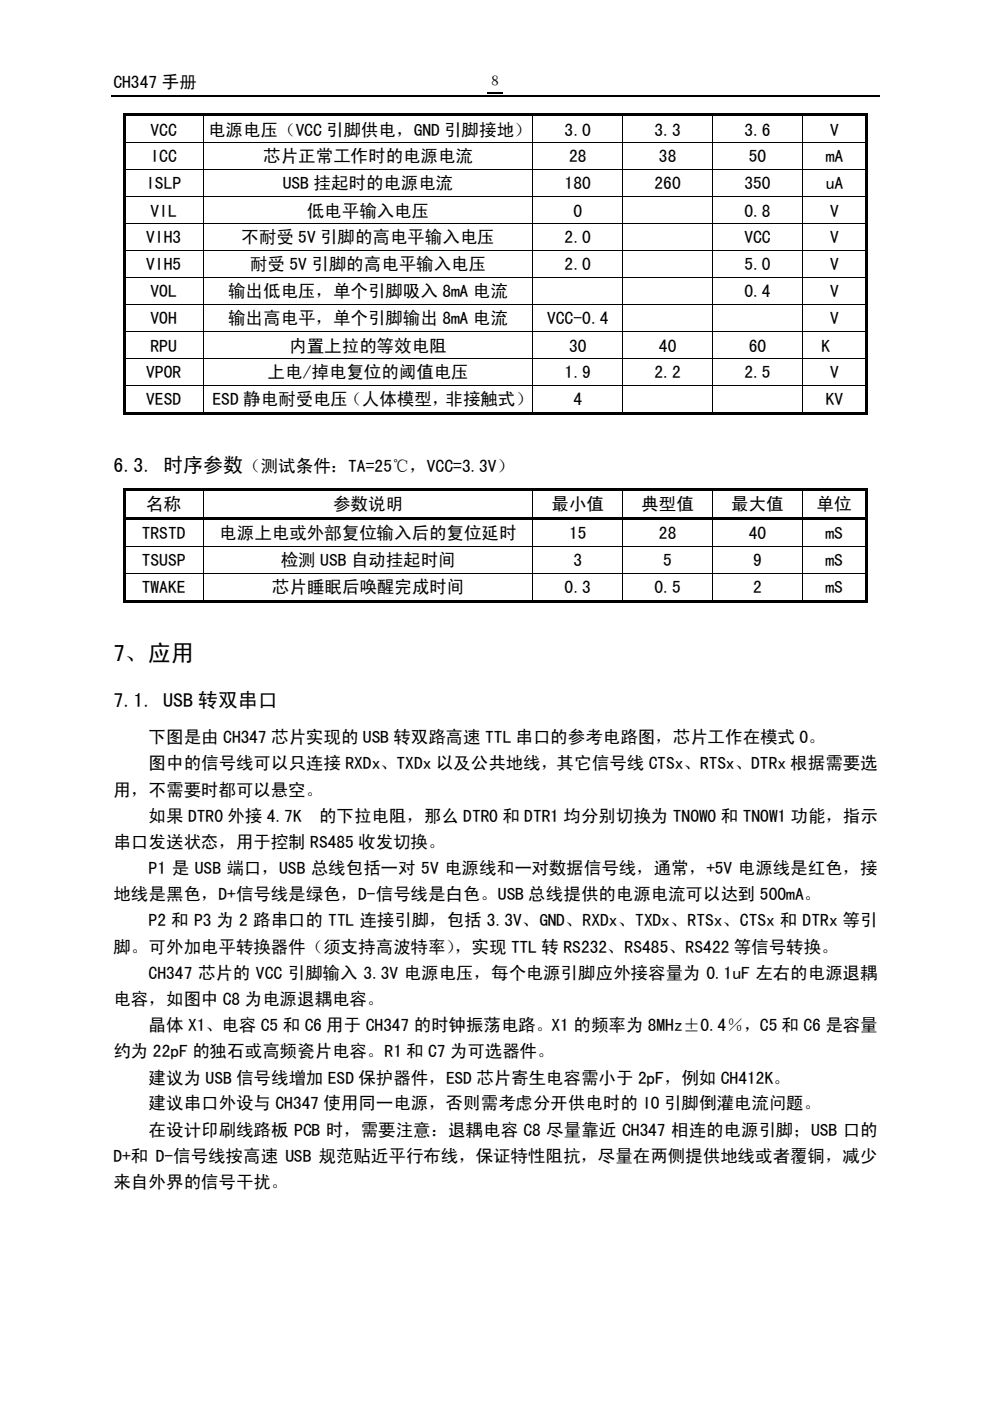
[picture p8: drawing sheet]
<svg xmlns="http://www.w3.org/2000/svg" width="210mm" height="297mm" viewBox="0 0 210 297" stroke-linecap="round" stroke-linejoin="round" font-family="sans-serif">
<defs><g id="words">
<text font-size="4.9" x="24" y="140.1">7、应用</text>
<g font-size="4.2">
<text x="24" y="100">6.3. 时序参数</text>
<text x="24" y="149.9">7.1. USB 转双串口</text>
</g>
<g font-size="3.7">
<text x="24" y="18.7">CH347 手册</text>
<text x="31.9" y="28.7">VCC</text>
<text x="44.1" y="28.7">电源电压（VCC 引脚供电，GND 引脚接地）</text>
<text x="119.7" y="28.7">3.0</text>
<text x="138.8" y="28.7">3.3</text>
<text x="157.8" y="28.7">3.6</text>
<text x="176" y="28.7">V</text>
<text x="31.9" y="34.4">ICC</text>
<text x="55.8" y="34.4">芯片正常工作时的电源电流</text>
<text x="120.6" y="34.4">28</text>
<text x="139.7" y="34.4">38</text>
<text x="158.7" y="34.4">50</text>
<text x="175.1" y="34.4">mA</text>
<text x="31" y="40.2">ISLP</text>
<text x="59.9" y="40.2">USB 挂起时的电源电流</text>
<text x="119.7" y="40.2">180</text>
<text x="138.8" y="40.2">260</text>
<text x="157.8" y="40.2">350</text>
<text x="175.1" y="40.2">uA</text>
<text x="31.9" y="45.9">VIL</text>
<text x="65" y="45.9">低电平输入电压</text>
<text x="121.6" y="45.9">0</text>
<text x="157.8" y="45.9">0.8</text>
<text x="176" y="45.9">V</text>
<text x="31" y="51.6">VIH3</text>
<text x="51.1" y="51.6">不耐受 5V 引脚的高电平输入电压</text>
<text x="119.7" y="51.6">2.0</text>
<text x="157.8" y="51.6">VCC</text>
<text x="176" y="51.6">V</text>
<text x="31" y="57.3">VIH5</text>
<text x="53" y="57.3">耐受 5V 引脚的高电平输入电压</text>
<text x="119.7" y="57.3">2.0</text>
<text x="157.8" y="57.3">5.0</text>
<text x="176" y="57.3">V</text>
<text x="31.9" y="63">VOL</text>
<text x="48.3" y="63">输出低电压，单个引脚吸入 8mA 电流</text>
<text x="157.8" y="63">0.4</text>
<text x="176" y="63">V</text>
<text x="31.9" y="68.8">VOH</text>
<text x="48.3" y="68.8">输出高电平，单个引脚输出 8mA 电流</text>
<text x="116" y="68.8">VCC-0.4</text>
<text x="176" y="68.8">V</text>
<text x="31.9" y="74.5">RPU</text>
<text x="61.3" y="74.5">内置上拉的等效电阻</text>
<text x="120.6" y="74.5">30</text>
<text x="139.7" y="74.5">40</text>
<text x="158.7" y="74.5">60</text>
<text x="174.2" y="74.5">K</text>
<text x="31" y="80.2">VPOR</text>
<text x="56.7" y="80.2">上电/掉电复位的阈值电压</text>
<text x="119.7" y="80.2">1.9</text>
<text x="138.8" y="80.2">2.2</text>
<text x="157.8" y="80.2">2.5</text>
<text x="176" y="80.2">V</text>
<text x="31" y="86">VESD</text>
<text x="45" y="86">ESD 静电耐受电压（人体模型，非接触式）</text>
<text x="121.6" y="86">4</text>
<text x="175.1" y="86">KV</text>
<text x="51.6" y="100">（测试条件：TA=25℃，VCC=3.3V）</text>
<text x="31" y="108.2">名称</text>
<text x="70.6" y="108.2">参数说明</text>
<text x="116.9" y="108.2">最小值</text>
<text x="136" y="108.2">典型值</text>
<text x="155" y="108.2">最大值</text>
<text x="173.1" y="108.2">单位</text>
<text x="30.1" y="114.2">TRSTD</text>
<text x="46.5" y="114.2">电源上电或外部复位输入后的复位延时</text>
<text x="120.6" y="114.2">15</text>
<text x="139.7" y="114.2">28</text>
<text x="158.7" y="114.2">40</text>
<text x="175" y="114.2">mS</text>
<text x="30.1" y="120">TSUSP</text>
<text x="30.1" y="125.8">TWAKE</text>
<text x="57.7" y="125.8">芯片睡眠后唤醒完成时间</text>
<text x="59.5" y="120">检测 USB 自动挂起时间</text>
<text x="119.7" y="125.8">0.3</text>
<text x="121.6" y="120">3</text>
<text x="138.8" y="125.8">0.5</text>
<text x="140.6" y="120">5</text>
<text x="159.7" y="125.8">2</text>
<text x="159.7" y="120">9</text>
<text x="175" y="125.8">mS</text>
<text x="175" y="120">mS</text>
<text x="31.5" y="157.5">下图是由 CH347 芯片实现的 USB 转双路高速 TTL 串口的参考电路图，芯片工作在模式 0。</text>
<text x="31.5" y="163.1">图中的信号线可以只连接 RXDx、TXDx 以及公共地线，其它信号线 CTSx、RTSx、DTRx 根据需要选</text>
<text x="24" y="168.7">用，不需要时都可以悬空。</text>
<text x="24" y="179.8">串口发送状态，用于控制 RS485 收发切换。</text>
<text x="31.5" y="174.2">如果 DTR0 外接 4.7K</text>
<text x="67.6" y="174.2">的下拉电阻，那么 DTR0 和 DTR1 均分别切换为 TNOW0 和 TNOW1 功能，指示</text>
<text x="31.5" y="185.3">P1 是 USB 端口，USB 总线包括一对 5V 电源线和一对数据信号线，通常，+5V 电源线是红色，接</text>
<text x="24" y="190.9">地线是黑色，D+信号线是绿色，D-信号线是白色。USB 总线提供的电源电流可以达到 500mA。</text>
<text x="31.5" y="196.4">P2 和 P3 为 2 路串口的 TTL 连接引脚，包括 3.3V、GND、RXDx、TXDx、RTSx、CTSx 和 DTRx 等引</text>
<text x="24" y="202">脚。可外加电平转换器件（须支持高波特率）</text>
<text x="96.4" y="202">，实现 TTL 转 RS232、RS485、RS422 等信号转换。</text>
<text x="31.5" y="207.5">CH347 芯片的 VCC 引脚输入 3.3V 电源电压，每个电源引脚应外接容量为 0.1uF 左右的电源退耦</text>
<text x="24" y="213">电容，如图中 C8 为电源退耦电容。</text>
<text x="31.5" y="218.6">晶体 X1、电容 C5 和 C6 用于 CH347 的时钟振荡电路。X1 的频率为 8MHz±0.4％，C5 和 C6 是容量</text>
<text x="24" y="224.1">约为 22pF 的独石或高频瓷片电容。R1 和 C7 为可选器件。</text>
<text x="31.5" y="229.7">建议为 USB 信号线增加 ESD 保护器件，ESD 芯片寄生电容需小于 2pF，例如 CH412K。</text>
<text x="31.5" y="235.2">建议串口外设与 CH347 使用同一电源，否则需考虑分开供电时的 IO 引脚倒灌电流问题。</text>
<text x="31.5" y="240.8">在设计印刷线路板 PCB 时，需要注意：退耦电容 C8 尽量靠近 CH347 相连的电源引脚；USB 口的</text>
<text x="24" y="246.3">D+和 D-信号线按高速 USB 规范贴近平行布线，保证特性阻抗，尽量在两侧提供地线或者覆铜，减少</text>
<text x="24" y="251.9">来自外界的信号干扰。</text>
</g>
<text font-size="3.2" x="103.4" y="18.2">８</text>
</g></defs>
<path d="M103.4 19.6h3.3M23.5 20.3h163" fill="none" stroke="#000" stroke-width=".25"/>
<g fill="#000">
<path d="M26.1 24.1h.5v.5h-.5zM26.1 24.6h.5v5.5h-.5zM26.1 30.1h.5v.2h-.5zM26.1 30.3h.5v5.5h-.5zM26.1 35.8h.5v.2h-.5zM26.6 24.1h16.4v.5h-16.4zM43 24.1h.5v.5h-.5zM43 30.1h.2v.2h-.2zM43 35.8h.2v.2h-.2zM43.5 24.1h69.4v.5h-69.4zM112.9 24.1h.5v.5h-.5zM112.9 30.1h.1v.2h-.1z"/>
<path d="M112.9 35.8h.1v.2h-.1zM113.4 24.1h18.5v.5h-18.5zM131.9 24.1h.5v.5h-.5zM131.9 30.1h.2v.2h-.2zM131.9 35.8h.2v.2h-.2zM132.4 24.1h18.6v.5h-18.6zM151 24.1h.5v.5h-.5zM151 30.1h.1v.2h-.1zM151 35.8h.1v.2h-.1zM151.5 24.1h18.5v.5h-18.5zM170 24.1h.5v.5h-.5zM170 30.1h.2v.2h-.2z"/>
<path d="M170 35.8h.2v.2h-.2zM170.5 24.1h13v.5h-13zM183.5 24.1h.5v.5h-.5zM183.5 24.6h.5v5.5h-.5zM183.5 30.1h.5v.2h-.5zM183.5 30.3h.5v5.5h-.5zM183.5 35.8h.5v.2h-.5zM26.1 36h.5v5.6h-.5zM26.1 41.6h.5v.2h-.5zM26.1 41.8h.5v5.5h-.5zM26.1 47.3h.5v.1h-.5zM26.1 47.4h.5v5.6h-.5z"/>
<path d="M26.1 53h.5v.2h-.5zM26.1 53.2h.5v5.5h-.5zM26.1 58.7h.5v.2h-.5zM43 41.6h.2v.2h-.2zM43 47.3h.2v.1h-.2zM43 53h.2v.2h-.2zM43 58.7h.2v.2h-.2zM112.9 41.6h.1v.2h-.1zM112.9 47.3h.1v.1h-.1zM112.9 53h.1v.2h-.1zM112.9 58.7h.1v.2h-.1zM131.9 41.6h.2v.2h-.2z"/>
<path d="M131.9 47.3h.2v.1h-.2zM131.9 53h.2v.2h-.2zM131.9 58.7h.2v.2h-.2zM151 41.6h.1v.2h-.1zM151 47.3h.1v.1h-.1zM151 53h.1v.2h-.1zM151 58.7h.1v.2h-.1zM170 41.6h.2v.2h-.2zM170 47.3h.2v.1h-.2zM170 53h.2v.2h-.2zM170 58.7h.2v.2h-.2zM183.5 36h.5v5.6h-.5z"/>
<path d="M183.5 41.6h.5v.2h-.5zM183.5 41.8h.5v5.5h-.5zM183.5 47.3h.5v.1h-.5zM183.5 47.4h.5v5.6h-.5zM183.5 53h.5v.2h-.5zM183.5 53.2h.5v5.5h-.5zM183.5 58.7h.5v.2h-.5zM26.1 58.9h.5v5.6h-.5zM26.1 64.5h.5v.1h-.5zM26.1 64.6h.5v5.6h-.5zM26.1 70.2h.5v.2h-.5zM26.1 70.4h.5v5.5h-.5z"/>
<path d="M26.1 75.9h.5v.2h-.5zM43 64.5h.2v.1h-.2zM43 70.2h.2v.2h-.2zM43 75.9h.2v.2h-.2zM112.9 64.5h.1v.1h-.1zM112.9 70.2h.1v.2h-.1zM112.9 75.9h.1v.2h-.1zM131.9 64.5h.2v.1h-.2zM131.9 70.2h.2v.2h-.2zM131.9 75.9h.2v.2h-.2zM151 64.5h.1v.1h-.1zM151 70.2h.1v.2h-.1z"/>
<path d="M151 75.9h.1v.2h-.1zM170 64.5h.2v.1h-.2zM170 70.2h.2v.2h-.2zM170 75.9h.2v.2h-.2zM183.5 58.9h.5v5.6h-.5zM183.5 64.5h.5v.1h-.5zM183.5 64.6h.5v5.6h-.5zM183.5 70.2h.5v.2h-.5zM183.5 70.4h.5v5.5h-.5zM183.5 75.9h.5v.2h-.5zM26.1 76.1h.5v5.5h-.5zM26.1 81.6h.5v.2h-.5z"/>
<path d="M26.1 81.8h.5v5.6h-.5zM26.1 87.4h.5v.5h-.5zM26.6 87.4h16.4v.5h-16.4zM43 81.6h.2v.2h-.2zM43 87.4h.5v.5h-.5zM43.5 87.4h69.4v.5h-69.4zM112.9 81.6h.1v.2h-.1zM112.9 87.4h.5v.5h-.5zM113.4 87.4h18.5v.5h-18.5zM131.9 81.6h.2v.2h-.2zM131.9 87.4h.5v.5h-.5zM132.4 87.4h18.6v.5h-18.6z"/>
<path d="M151 81.6h.1v.2h-.1zM151 87.4h.5v.5h-.5zM151.5 87.4h18.5v.5h-18.5zM170 81.6h.2v.2h-.2zM170 87.4h.5v.5h-.5zM170.5 87.4h13v.5h-13zM183.5 76.1h.5v5.5h-.5zM183.5 81.6h.5v.2h-.5zM183.5 81.8h.5v5.6h-.5zM183.5 87.4h.5v.5h-.5zM26.2 103.6h.6v.5h-.6zM26.2 104.1h.6v5.5h-.6z"/>
<path d="M26.2 109.6h.6v.5h-.6zM26.2 110.1h.6v5.6h-.6zM26.2 115.7h.6v.2h-.6zM26.8 103.6h16.2v.5h-16.2zM26.8 109.6h16.2v.5h-16.2zM43 103.6h.5v.5h-.5zM43 109.6h.5v.5h-.5zM43 115.7h.2v.2h-.2zM43.5 103.6h69.4v.5h-69.4zM43.5 109.6h69.4v.5h-69.4zM112.9 103.6h.5v.5h-.5zM112.9 109.6h.5v.5h-.5z"/>
<path d="M112.9 115.7h.1v.2h-.1zM113.4 103.6h18.5v.5h-18.5zM113.4 109.6h18.5v.5h-18.5zM131.9 103.6h.5v.5h-.5zM131.9 109.6h.5v.5h-.5zM131.9 115.7h.2v.2h-.2zM132.4 103.6h18.6v.5h-18.6zM132.4 109.6h18.6v.5h-18.6zM151 103.6h.5v.5h-.5zM151 109.6h.5v.5h-.5zM151 115.7h.1v.2h-.1zM151.5 103.6h18.5v.5h-18.5z"/>
<path d="M151.5 109.6h18.5v.5h-18.5zM170 103.6h.5v.5h-.5zM170 109.6h.5v.5h-.5zM170 115.7h.2v.2h-.2zM170.5 103.6h12.9v.5h-12.9zM170.5 109.6h12.9v.5h-12.9zM183.4 103.6h.5v.5h-.5zM183.4 104.1h.5v5.5h-.5zM183.4 109.6h.5v.5h-.5zM183.4 110.1h.5v5.6h-.5zM183.4 115.7h.5v.2h-.5zM26.2 115.9h.6v5.5h-.6z"/>
<path d="M26.2 121.4h.6v.2h-.6zM26.2 121.6h.6v5.6h-.6zM26.2 127.2h.6v.5h-.6zM26.8 127.2h16.2v.5h-16.2zM43 121.4h.2v.2h-.2zM43 127.2h.5v.5h-.5zM43.5 127.2h69.4v.5h-69.4zM112.9 121.4h.1v.2h-.1zM112.9 127.2h.5v.5h-.5zM113.4 127.2h18.5v.5h-18.5zM131.9 121.4h.2v.2h-.2zM131.9 127.2h.5v.5h-.5z"/>
<path d="M132.4 127.2h18.6v.5h-18.6zM151 121.4h.1v.2h-.1zM151 127.2h.5v.5h-.5zM151.5 127.2h18.5v.5h-18.5zM170 121.4h.2v.2h-.2zM170 127.2h.5v.5h-.5zM170.5 127.2h12.9v.5h-12.9zM183.4 115.9h.5v5.5h-.5zM183.4 121.4h.5v.2h-.5zM183.4 121.6h.5v5.6h-.5zM183.4 127.2h.5v.5h-.5z"/>
</g>
<g fill="none" stroke="#000" stroke-width=".21">
<path d="M26.6 30.2h16.4M26.6 35.9h16.4M43.1 24.6v5.5M43.1 30.3v5.5M43.1 36v5.6M43.2 30.2h69.7M43.2 35.9h69.7M112.9 24.6v5.5M112.9 30.3v5.5M112.9 36v5.6M113 30.2h18.9M113 35.9h18.9"/>
<path d="M132 24.6v5.5M132 30.3v5.5M132 36v5.6M132.1 30.2h18.9M132.1 35.9h18.9M151 24.6v5.5M151 30.3v5.5M151 36v5.6M151.1 30.2h18.9M151.1 35.9h18.9M170.1 24.6v5.5M170.1 30.3v5.5"/>
<path d="M170.1 36v5.6M170.2 30.2h13.3M170.2 35.9h13.3M26.6 41.7h16.4M26.6 47.4h16.4M26.6 53.1h16.4M26.6 58.8h16.4M43.1 41.8v5.5M43.1 47.4v5.6M43.1 53.2v5.5M43.1 58.9v5.6M43.2 41.7h69.7"/>
<path d="M43.2 47.4h69.7M43.2 53.1h69.7M43.2 58.8h69.7M112.9 41.8v5.5M112.9 47.4v5.6M112.9 53.2v5.5M112.9 58.9v5.6M113 41.7h18.9M113 47.4h18.9M113 53.1h18.9M113 58.8h18.9M132 41.8v5.5"/>
<path d="M132 47.4v5.6M132 53.2v5.5M132 58.9v5.6M132.1 41.7h18.9M132.1 47.4h18.9M132.1 53.1h18.9M132.1 58.8h18.9M151 41.8v5.5M151 47.4v5.6M151 53.2v5.5M151 58.9v5.6M151.1 41.7h18.9"/>
<path d="M151.1 47.4h18.9M151.1 53.1h18.9M151.1 58.8h18.9M170.1 41.8v5.5M170.1 47.4v5.6M170.1 53.2v5.5M170.1 58.9v5.6M170.2 41.7h13.3M170.2 47.4h13.3M170.2 53.1h13.3M170.2 58.8h13.3M26.6 64.5h16.4"/>
<path d="M26.6 70.3h16.4M26.6 76h16.4M43.1 64.6v5.6M43.1 70.4v5.5M43.1 76.1v5.5M43.2 64.5h69.7M43.2 70.3h69.7M43.2 76h69.7M112.9 64.6v5.6M112.9 70.4v5.5M112.9 76.1v5.5M113 64.5h18.9"/>
<path d="M113 70.3h18.9M113 76h18.9M132 64.6v5.6M132 70.4v5.5M132 76.1v5.5M132.1 64.5h18.9M132.1 70.3h18.9M132.1 76h18.9M151 64.6v5.6M151 70.4v5.5M151 76.1v5.5M151.1 64.5h18.9"/>
<path d="M151.1 70.3h18.9M151.1 76h18.9M170.1 64.6v5.6M170.1 70.4v5.5M170.1 76.1v5.5M170.2 64.5h13.3M170.2 70.3h13.3M170.2 76h13.3M26.6 81.7h16.4M43.1 81.8v5.6M43.2 81.7h69.7M112.9 81.8v5.6"/>
<path d="M113 81.7h18.9M132 81.8v5.6M132.1 81.7h18.9M151 81.8v5.6M151.1 81.7h18.9M170.1 81.8v5.6M170.2 81.7h13.3M26.8 115.8h16.2M43.1 104.1v5.5M43.1 110.1v5.6M43.1 115.9v5.5M43.2 115.8h69.7"/>
<path d="M112.9 104.1v5.5M112.9 110.1v5.6M112.9 115.9v5.5M113 115.8h18.9M132 104.1v5.5M132 110.1v5.6M132 115.9v5.5M132.1 115.8h18.9M151 104.1v5.5M151 110.1v5.6M151 115.9v5.5M151.1 115.8h18.9"/>
<path d="M170.1 104.1v5.5M170.1 110.1v5.6M170.1 115.9v5.5M170.2 115.8h13.2M26.8 121.5h16.2M43.1 121.6v5.6M43.2 121.5h69.7M112.9 121.6v5.6M113 121.5h18.9M132 121.6v5.6M132.1 121.5h18.9M151 121.6v5.6"/>
<path d="M151.1 121.5h18.9M170.1 121.6v5.6M170.2 121.5h13.2"/>
</g>
<use href="#words"/>
</svg>
